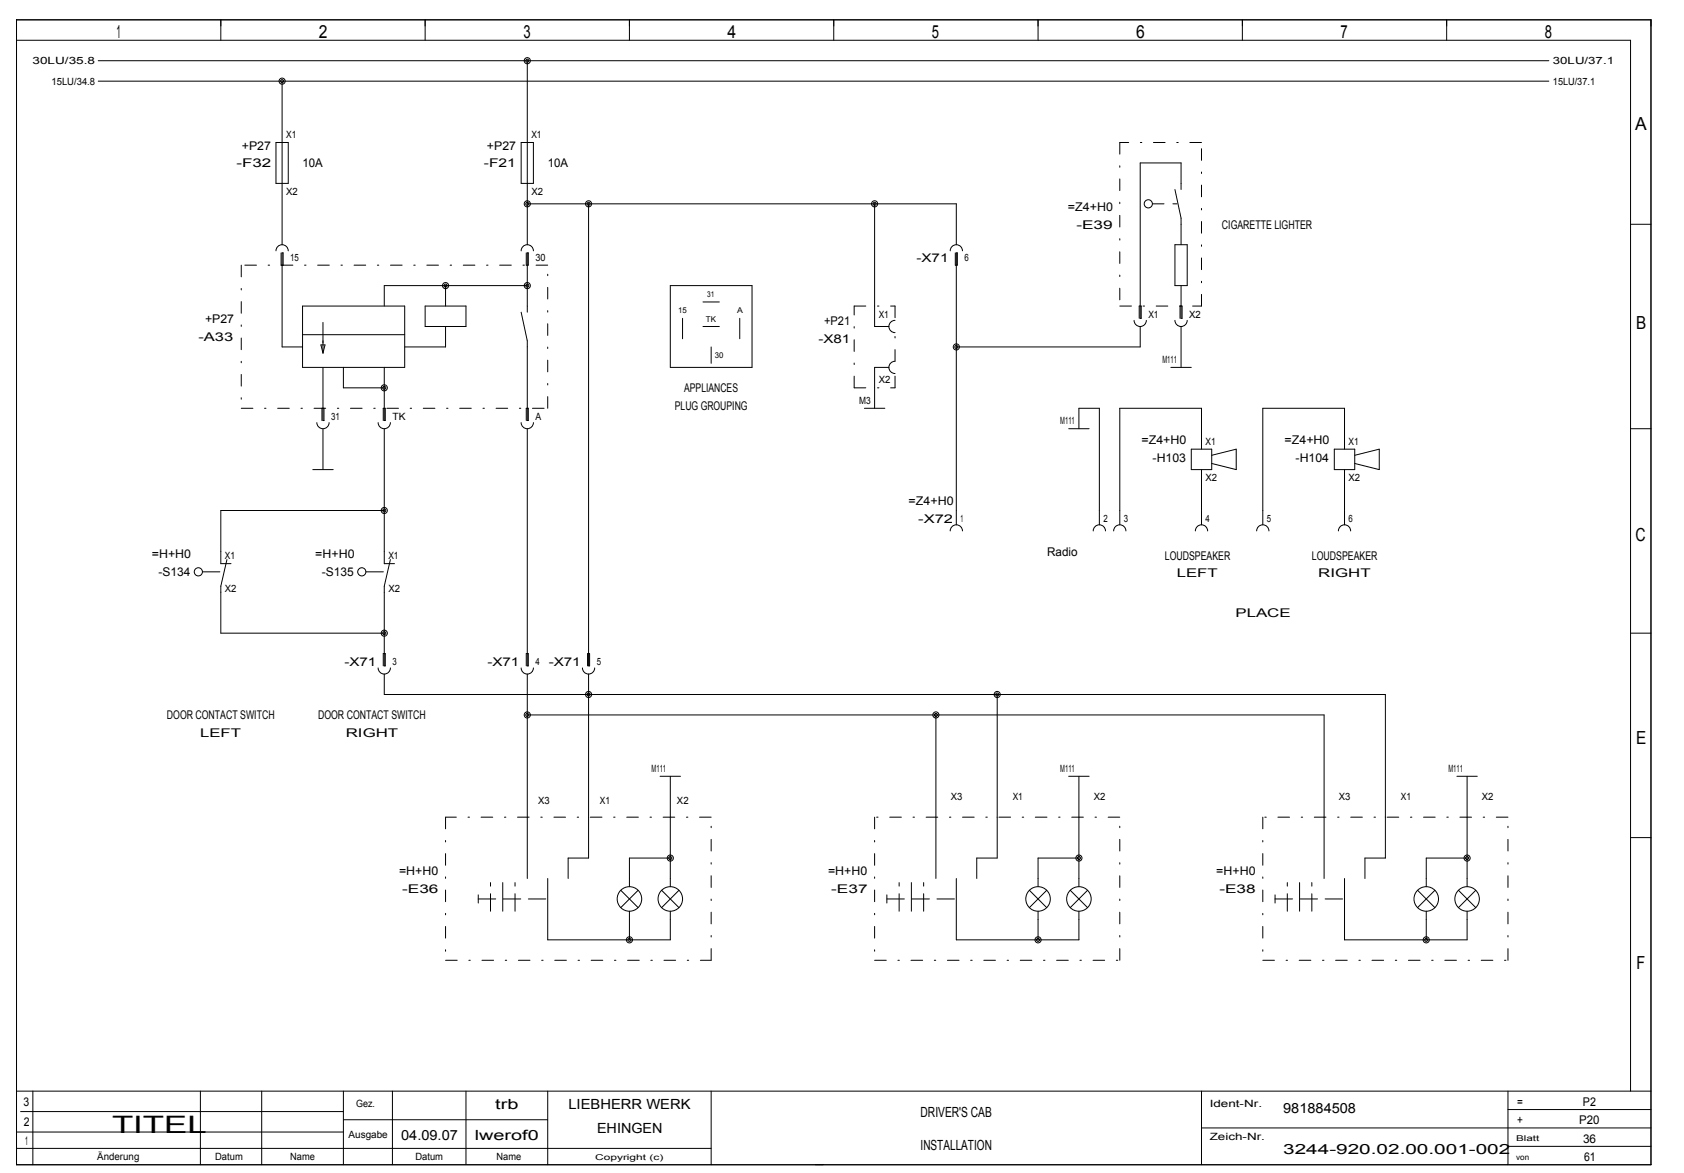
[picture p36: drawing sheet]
<svg xmlns="http://www.w3.org/2000/svg" width="408mm" height="284mm" viewBox="0 0 408 284" stroke-linecap="round" stroke-linejoin="round" font-family="sans-serif">
<defs><g id="words">
<text font-size="5.8" x="27.2" y="274.3">TITEL</text>
<g font-size="4.4">
<text x="28.2" y="9.3">1</text>
<text x="77.3" y="9.3">2</text>
<text x="126.8" y="9.3">3</text>
<text x="176.2" y="9.3">4</text>
<text x="225.8" y="9.3">5</text>
<text x="275.2" y="9.3">6</text>
<text x="324.8" y="9.3">7</text>
<text x="374.3" y="9.3">8</text>
<text x="396.2" y="31.6">A</text>
<text x="396.4" y="79.6">B</text>
<text x="396.2" y="131.1">C</text>
<text x="396.4" y="180.1">E</text>
<text x="396.5" y="234.5">F</text>
</g>
<g font-size="3.4">
<text x="120" y="268.5">trb</text>
<text x="137.7" y="268.5">LIEBHERR WERK</text>
<text x="310.9" y="269.5">981884508</text>
<text x="97.2" y="275.9">04.09.07</text>
<text x="115" y="275.9">lwerof0</text>
<text x="144.6" y="274.4">EHINGEN</text>
<text x="223" y="270.4">DRIVER'S CAB</text>
<text x="223" y="278.4">INSTALLATION</text>
<text x="310.9" y="279.4">3244­920.02.00.001­002</text>
</g>
<g font-size="2.9">
<text x="57.3" y="40.5">­F32</text>
<text x="58.6" y="36.2">+P27</text>
<text x="73.3" y="40.5">10A</text>
<text x="117.2" y="40.5">­F21</text>
<text x="118" y="36.2">+P27</text>
<text x="132.7" y="40.5">10A</text>
<text x="258.7" y="51.1">=Z4+H0</text>
<text x="260.8" y="55.4">­E39</text>
<text x="296.1" y="55.4">CIGARETTE LIGHTER</text>
<text x="222" y="63.3">­X71</text>
<text x="48.1" y="82.6">­A33</text>
<text x="49.7" y="78.3">+P27</text>
<text x="198.3" y="83.1">­X81</text>
<text x="199.7" y="78.8">+P21</text>
<text x="165.8" y="95">APPLIANCES</text>
<text x="163.5" y="99.2">PLUG GROUPING</text>
<text x="276.5" y="107.5">=Z4+H0</text>
<text x="311.2" y="107.5">=Z4+H0</text>
<text x="279.2" y="111.8">­H103</text>
<text x="313.9" y="111.8">­H104</text>
<text x="220.1" y="122.3">=Z4+H0</text>
<text x="222.5" y="126.7">­X72</text>
<text x="36.8" y="135.2">=H+H0</text>
<text x="76.4" y="135.2">=H+H0</text>
<text x="253.7" y="134.6">Radio</text>
<text x="282.2" y="135.6">LOUDSPEAKER</text>
<text x="317.9" y="135.6">LOUDSPEAKER</text>
<text x="38.4" y="139.5">­S134</text>
<text x="78" y="139.5">­S135</text>
<text x="285.1" y="139.8">LEFT</text>
<text x="319.4" y="139.8">RIGHT</text>
<text x="299.3" y="149.4">PLACE</text>
<text x="83.4" y="161.3">­X71</text>
<text x="118.1" y="161.3">­X71</text>
<text x="132.9" y="161.3">­X71</text>
<text x="40.4" y="174.2">DOOR CONTACT SWITCH</text>
<text x="48.5" y="178.4">LEFT</text>
<text x="77.1" y="174.2">DOOR CONTACT SWITCH</text>
<text x="83.8" y="178.4">RIGHT</text>
<text x="96.7" y="211.9">=H+H0</text>
<text x="200.6" y="211.9">=H+H0</text>
<text x="294.7" y="211.9">=H+H0</text>
<text x="97.4" y="216.3">­E36</text>
<text x="201.4" y="216.3">­E37</text>
<text x="295.4" y="216.3">­E38</text>
<text x="5.7" y="267.8">3</text>
<text x="367.6" y="267.8">=</text>
<text x="383.5" y="267.8">P2</text>
<text x="5.8" y="272.7">2</text>
<text x="367.6" y="272.2">+</text>
<text x="382.6" y="272.2">P20</text>
<text x="6.1" y="277.2">1</text>
<text x="383.5" y="276.7">36</text>
<text x="383.8" y="281.1">61</text>
</g>
<g font-size="2.4">
<text x="7.9" y="15.6">30LU/35.8</text>
<text x="376.2" y="15.6">30LU/37.1</text>
<text x="12.5" y="20.5">15LU/34.8</text>
<text x="376.2" y="20.5">15LU/37.1</text>
<text x="69.3" y="33.4">X1</text>
<text x="128.7" y="33.4">X1</text>
<text x="69.3" y="47.3">X2</text>
<text x="128.7" y="47.3">X2</text>
<text x="70.3" y="63.1">15</text>
<text x="129.7" y="63.1">30</text>
<text x="233.7" y="63.1">6</text>
<text x="212.9" y="77">X1</text>
<text x="278.2" y="77">X1</text>
<text x="288.1" y="77">X2</text>
<text x="281.6" y="87.8">M111</text>
<text x="212.9" y="92.8">X2</text>
<text x="80.2" y="101.7">31</text>
<text x="95.1" y="101.7">TK</text>
<text x="129.7" y="101.7">A</text>
<text x="208.2" y="97.7">M3</text>
<text x="256.9" y="102.7">M111</text>
<text x="292.1" y="107.7">X1</text>
<text x="326.7" y="107.7">X1</text>
<text x="292.1" y="116.5">X2</text>
<text x="326.7" y="116.5">X2</text>
<text x="232.7" y="126.5">1</text>
<text x="267.3" y="126.5">2</text>
<text x="272.3" y="126.5">3</text>
<text x="292.1" y="126.5">4</text>
<text x="306.9" y="126.5">5</text>
<text x="326.7" y="126.5">6</text>
<text x="54.5" y="135.3">X1</text>
<text x="94.1" y="135.3">X1</text>
<text x="54.5" y="143.3">X2</text>
<text x="94.1" y="143.3">X2</text>
<text x="95.1" y="161.1">3</text>
<text x="129.7" y="161.1">4</text>
<text x="144.6" y="161.1">5</text>
<text x="157.9" y="186.8">M111</text>
<text x="256.9" y="186.8">M111</text>
<text x="350.9" y="186.8">M111</text>
<text x="130.4" y="194.8">X3</text>
<text x="145.4" y="194.8">X1</text>
<text x="164" y="194.8">X2</text>
<text x="230.3" y="193.8">X3</text>
<text x="245.3" y="193.8">X1</text>
<text x="265" y="193.8">X2</text>
<text x="324.4" y="193.8">X3</text>
<text x="339.4" y="193.8">X1</text>
<text x="359" y="193.8">X2</text>
<text x="86.3" y="268">Gez.</text>
<text x="293.1" y="268">Ident­Nr.</text>
<text x="84.4" y="275.5">Ausgabe</text>
<text x="293.1" y="275.9">Zeich­Nr.</text>
<text x="23.5" y="280.9">Änderung</text>
<text x="52.1" y="280.9">Datum</text>
<text x="70.3" y="280.9">Name</text>
<text x="100.6" y="280.9">Datum</text>
<text x="120.3" y="280.9">Name</text>
</g>
<g font-size="1.9">
<text x="171.3" y="71.9">31</text>
<text x="164.3" y="75.9">15</text>
<text x="171" y="77.9">TK</text>
<text x="178.6" y="75.9">A</text>
<text x="173.2" y="86.8">30</text>
<text x="144.2" y="280.8">Copyright (c)</text>
<text x="367.3" y="280.8">von</text>
<text x="367.3" y="276.4">Blatt</text>
</g>
</g></defs>
<g fill="none" stroke="#000" stroke-width=".24">
<path d="M4 4.8h396v277.2h-396zM4 9.8h391.1v254.4M23.8 19.7h351.5M23.8 14.7h351.5M53.5 4.8v5M68.3 19.7v39.6M103 4.8v5M127.8 14.7v44.6M152.5 4.8v5M202 4.8v5M251.5 4.8v5M301 4.8v5"/>
<path d="M350.5 4.8v5M66.9 34.5h2.9v9.9h-2.9zM126.3 34.5h2.9v9.9h-2.9zM127.8 49.4h103.9v9.9M142.6 49.4v111.8h.2v-2.9h-.4v2.9M211.9 49.4v29.7h3.5M284.7 45.9l1.5 6.9v6.5M284.7 59.3h2.9v9.9h-2.9zM286.2 45.9v-6.4h-9.9v37.6h.2v-3h-.5v3M395.1 54.3h4.9M66.9 60.7a1.49 1.49 0 0 1 1.5-1.4 1.49 1.49 0 0 1 1.4 1.4M68.1 61.2v3h.5v-3h-.3v22.8h5"/>
<path d="M73.3 74.1h24.8v14.9h-24.8zM78.2 78.1v7.4M103 74.1h9.9v5h-9.9zM107.9 69.2v4.9M107.9 79.1v4.9h-9.8M126.3 60.7a1.48 1.48 0 0 1 1.4-1.4 1.48 1.48 0 0 1 1.5 1.4M126.3 75.6l1.5 6.9v19.3h.2v-2.9h-.5v2.9M127.5 61.2v3h.5v-3h-.2v14.4M127.8 69.2h-34.7v4.9M162.4 69.2h19.8v19.8h-19.8zM165.4 77.1v4.9M170.3 79.1h4"/>
<path d="M170.3 73.1h4M179.2 77.1v4.9M216.8 77.6a1.48 1.48 0 0 0-1.4 1.5 1.48 1.48 0 0 0 1.4 1.4M230.2 60.7a1.48 1.48 0 0 1 1.5-1.4 1.48 1.48 0 0 1 1.5 1.4M231.5 61.2v3h.4v-3h-.2v65.9M274.8 77.6a1.48 1.48 0 0 0 1.4 1.5 1.48 1.48 0 0 0 1.5-1.5M276.3 79.1v4.9h-44.6M284.7 77.6a1.49 1.49 0 0 0 1.4 1.5 1.49 1.49 0 0 0 1.5-1.5M286.2 69.2v7.9h.2v-3h-.5v3M286.2 79.1v9.9M73.3 81h24.8M77.8 83.5h.9l-.5 2z"/>
<path d="M78.2 89v12.8h.3v-2.9h-.5v2.9M83.2 89v4.9h9.9M93.1 89v12.8h.2v-2.9h-.4v2.9M172.3 84v4M209.4 98.9h5M215.4 89h-3.5v9.9M216.8 87.5a1.49 1.49 0 0 0-1.4 1.5 1.49 1.49 0 0 0 1.4 1.4M283.7 89h4.9M75.8 113.7h4.9M76.8 102.3a1.49 1.49 0 0 0 1.5 1.5 1.49 1.49 0 0 0 1.4-1.5M78.2 103.8v9.9M91.6 102.3a1.48 1.48 0 0 0 1.5 1.5 1.48 1.48 0 0 0 1.5-1.5"/>
<path d="M93.1 103.8v32.7h2.5M126.3 102.3a1.48 1.48 0 0 0 1.4 1.5 1.48 1.48 0 0 0 1.5-1.5M127.8 103.8v57.4h.2v-2.9h-.5v2.9M258.9 103.8h5M261.4 103.8v-4.9h4.9v28.2M288.6 108.8h5v4.9h-5zM291.1 108.8v-9.9h-19.8v28.2M291.1 113.7v13.4M293.6 110.2l5.9-1.4v4.9l-5.9-1.5M323.3 108.8h4.9v4.9h-4.9zM325.7 108.8v-9.9h-19.8v28.2M325.7 113.7v13.4"/>
<path d="M328.2 110.2l6-1.4v4.9l-6-1.5M395.1 103.8h4.9M55 135.5l-1.5 6.4v11.4h39.6M93.1 123.6h-39.6v12.9h2.5M94.6 135.5l-1.5 6.4v19.3h.2v-2.9h-.4v2.9M230.2 128.6a1.48 1.48 0 0 1 1.5-1.5 1.48 1.48 0 0 1 1.5 1.5M264.9 128.6a1.48 1.48 0 0 1 1.4-1.5 1.48 1.48 0 0 1 1.5 1.5M269.8 128.6a1.48 1.48 0 0 1 1.5-1.5 1.48 1.48 0 0 1 1.5 1.5M289.6 128.6a1.49 1.49 0 0 1 1.5-1.5 1.49 1.49 0 0 1 1.5 1.5M304.5 128.6a1.48 1.48 0 0 1 1.5-1.5 1.48 1.48 0 0 1 1.4 1.5M324.3 128.6a1.48 1.48 0 0 1 1.5-1.5 1.48 1.48 0 0 1 1.4 1.5M395.1 153.3h4.9"/>
<path d="M91.6 161.7a1.48 1.48 0 0 0 1.5 1.5 1.48 1.48 0 0 0 1.5-1.5M93.1 163.2v5h242.5v39.6h-4.9v4.9M126.3 161.7a1.48 1.48 0 0 0 1.4 1.5 1.48 1.48 0 0 0 1.5-1.5M127.8 163.2v49.5M127.8 173.1h193v39.6M141.1 161.7a1.49 1.49 0 0 0 1.5 1.5 1.49 1.49 0 0 0 1.5-1.5M142.6 163.2v44.6h-4.9v4.9M226.8 173.1v39.6M241.6 168.2v39.6h-4.9v4.9M159.9 188h5M162.4 188v26.7M258.9 188h5"/>
<path d="M261.4 188v26.7M353 188h4.9M355.5 188v26.7M115.9 216.7v1.9M121.8 213.7v6.9M132.7 212.7v14.9h29.7v-7M150.4 215.6l4.2 4.1M154.6 215.6l-4.2 4.1M160.3 215.6l4.2 4.1M162.4 207.8h-9.9v6.9M164.5 215.6l-4.2 4.1M214.9 216.7v1.9"/>
<path d="M220.8 213.7v6.9M231.7 212.7v14.9h29.7v-7M249.4 215.6l4.2 4.1M253.6 215.6l-4.2 4.1M259.3 215.6l4.2 4.1M261.4 207.8h-9.9v6.9M263.5 215.6l-4.2 4.1M308.9 216.7v1.9M314.9 213.7v6.9M325.7 212.7v14.9h29.8v-7M343.5 215.6l4.1 4.1M347.6 215.6l-4.1 4.1"/>
<path d="M353.4 215.6l4.1 4.1M355.5 207.8h-10v6.9M357.5 215.6l-4.1 4.1M395.1 202.8h4.9M152.5 220.6v7M251.5 220.6v7M345.5 220.6v7M4 278h168.3M4 274.1h79.2M4 264.2h396M5 269.1h78.2M8 264.2v17.8"/>
<path d="M48.5 264.2v17.8M63.4 264.2v17.8M83.2 264.2v17.8M83.2 271.1h49.5M95.1 264.2v17.8M112.9 264.2v17.8M132.7 264.2v17.8M172.3 264.2v17.8M291.1 264.2v17.8M291.1 273.1h108.9M365.4 264.2v17.8M365.4 277.5h34.6"/>
<path d="M365.4 268.6h34.6"/>
<circle cx="68.3" cy="19.6" r=".74"/>
<circle cx="68.3" cy="19.7" r=".37"/>
<circle cx="127.7" cy="14.7" r=".37"/>
<circle cx="127.7" cy="14.7" r=".74"/>
<circle cx="127.7" cy="49.4" r=".37"/>
<circle cx="127.7" cy="49.3" r=".74"/>
<circle cx="142.6" cy="49.4" r=".37"/>
<circle cx="142.6" cy="49.3" r=".74"/>
<circle cx="211.9" cy="49.3" r=".74"/>
<circle cx="211.9" cy="49.4" r=".37"/>
<circle cx="278.2" cy="49.3" r=".99"/>
<circle cx="107.9" cy="69.1" r=".74"/>
<circle cx="107.9" cy="69.2" r=".37"/>
<circle cx="127.7" cy="69.1" r=".74"/>
<circle cx="127.7" cy="69.2" r=".37"/>
<circle cx="93.1" cy="93.9" r=".74"/>
<circle cx="93.1" cy="93.9" r=".37"/>
<circle cx="231.7" cy="84" r=".74"/>
<circle cx="231.7" cy="84" r=".37"/>
<circle cx="48.1" cy="138.4" r=".99"/>
<circle cx="87.7" cy="138.4" r=".99"/>
<circle cx="93.1" cy="123.6" r=".74"/>
<circle cx="93.1" cy="123.6" r=".37"/>
<circle cx="93.1" cy="153.3" r=".74"/>
<circle cx="93.1" cy="153.3" r=".37"/>
<circle cx="127.7" cy="173.1" r=".37"/>
<circle cx="127.7" cy="173.1" r=".74"/>
<circle cx="142.6" cy="168.2" r=".37"/>
<circle cx="142.6" cy="168.1" r=".74"/>
<circle cx="226.7" cy="173.1" r=".74"/>
<circle cx="226.7" cy="173.1" r=".37"/>
<circle cx="241.6" cy="168.1" r=".74"/>
<circle cx="241.6" cy="168.2" r=".37"/>
<circle cx="152.5" cy="217.6" r="2.97"/>
<circle cx="162.4" cy="217.6" r="2.97"/>
<circle cx="162.4" cy="207.7" r=".74"/>
<circle cx="162.4" cy="207.8" r=".37"/>
<circle cx="251.5" cy="217.6" r="2.97"/>
<circle cx="261.4" cy="217.6" r="2.97"/>
<circle cx="261.4" cy="207.7" r=".74"/>
<circle cx="261.4" cy="207.8" r=".37"/>
<circle cx="345.5" cy="217.6" r="2.97"/>
<circle cx="355.4" cy="217.6" r="2.97"/>
<circle cx="355.4" cy="207.7" r=".74"/>
<circle cx="355.4" cy="207.8" r=".37"/>
<circle cx="152.5" cy="227.5" r=".74"/>
<circle cx="152.5" cy="227.6" r=".37"/>
<circle cx="251.5" cy="227.5" r=".74"/>
<circle cx="251.5" cy="227.6" r=".37"/>
<circle cx="345.5" cy="227.5" r=".74"/>
<circle cx="345.5" cy="227.6" r=".37"/>
</g>
<g fill="none" stroke="#000" stroke-width=".24" stroke-dasharray="2.8 2.8 .4 2.8">
<path d="M271.3 34.5v39.6M291.1 34.5h-19.8M279.2 49.4h5M284.2 49.4h1M58.4 64.2v34.7M132.7 64.2h-74.3M206.9 74.1h9.9M216.8 74.1v3.5M271.3 74.1h19.8M291.1 74.1v-39.6M58.4 98.9h74.3M132.7 98.9v-34.7"/>
<path d="M206.9 93.9v-19.8M206.9 93.9h9.9M216.8 93.9v-3M216.8 87.5v-7M107.9 197.9v34.6M172.3 197.9h-64.4M211.9 197.9v34.6M271.3 197.9h-59.4M305.9 197.9v34.6M365.4 197.9h-59.5M107.9 232.5h64.4M172.3 232.5v-34.6"/>
<path d="M211.9 232.5h59.4M271.3 232.5v-34.6M305.9 232.5h59.5M365.4 232.5v-34.6M197.6 282h1.9"/>
</g>
<path d="M49 138.5h5M88.6 138.5h5M115.9 217.7h16.8M214.9 217.7h16.8M308.9 217.7h16.8M118.8 220.6v-6.9M124.8 220.6v-6.9M217.8 220.6v-6.9M223.8 220.6v-6.9M311.9 220.6v-6.9M317.8 220.6v-6.9" fill="none" stroke="#000" stroke-width=".24" stroke-dasharray="4.2 1.8"/>
<use href="#words"/>
</svg>
